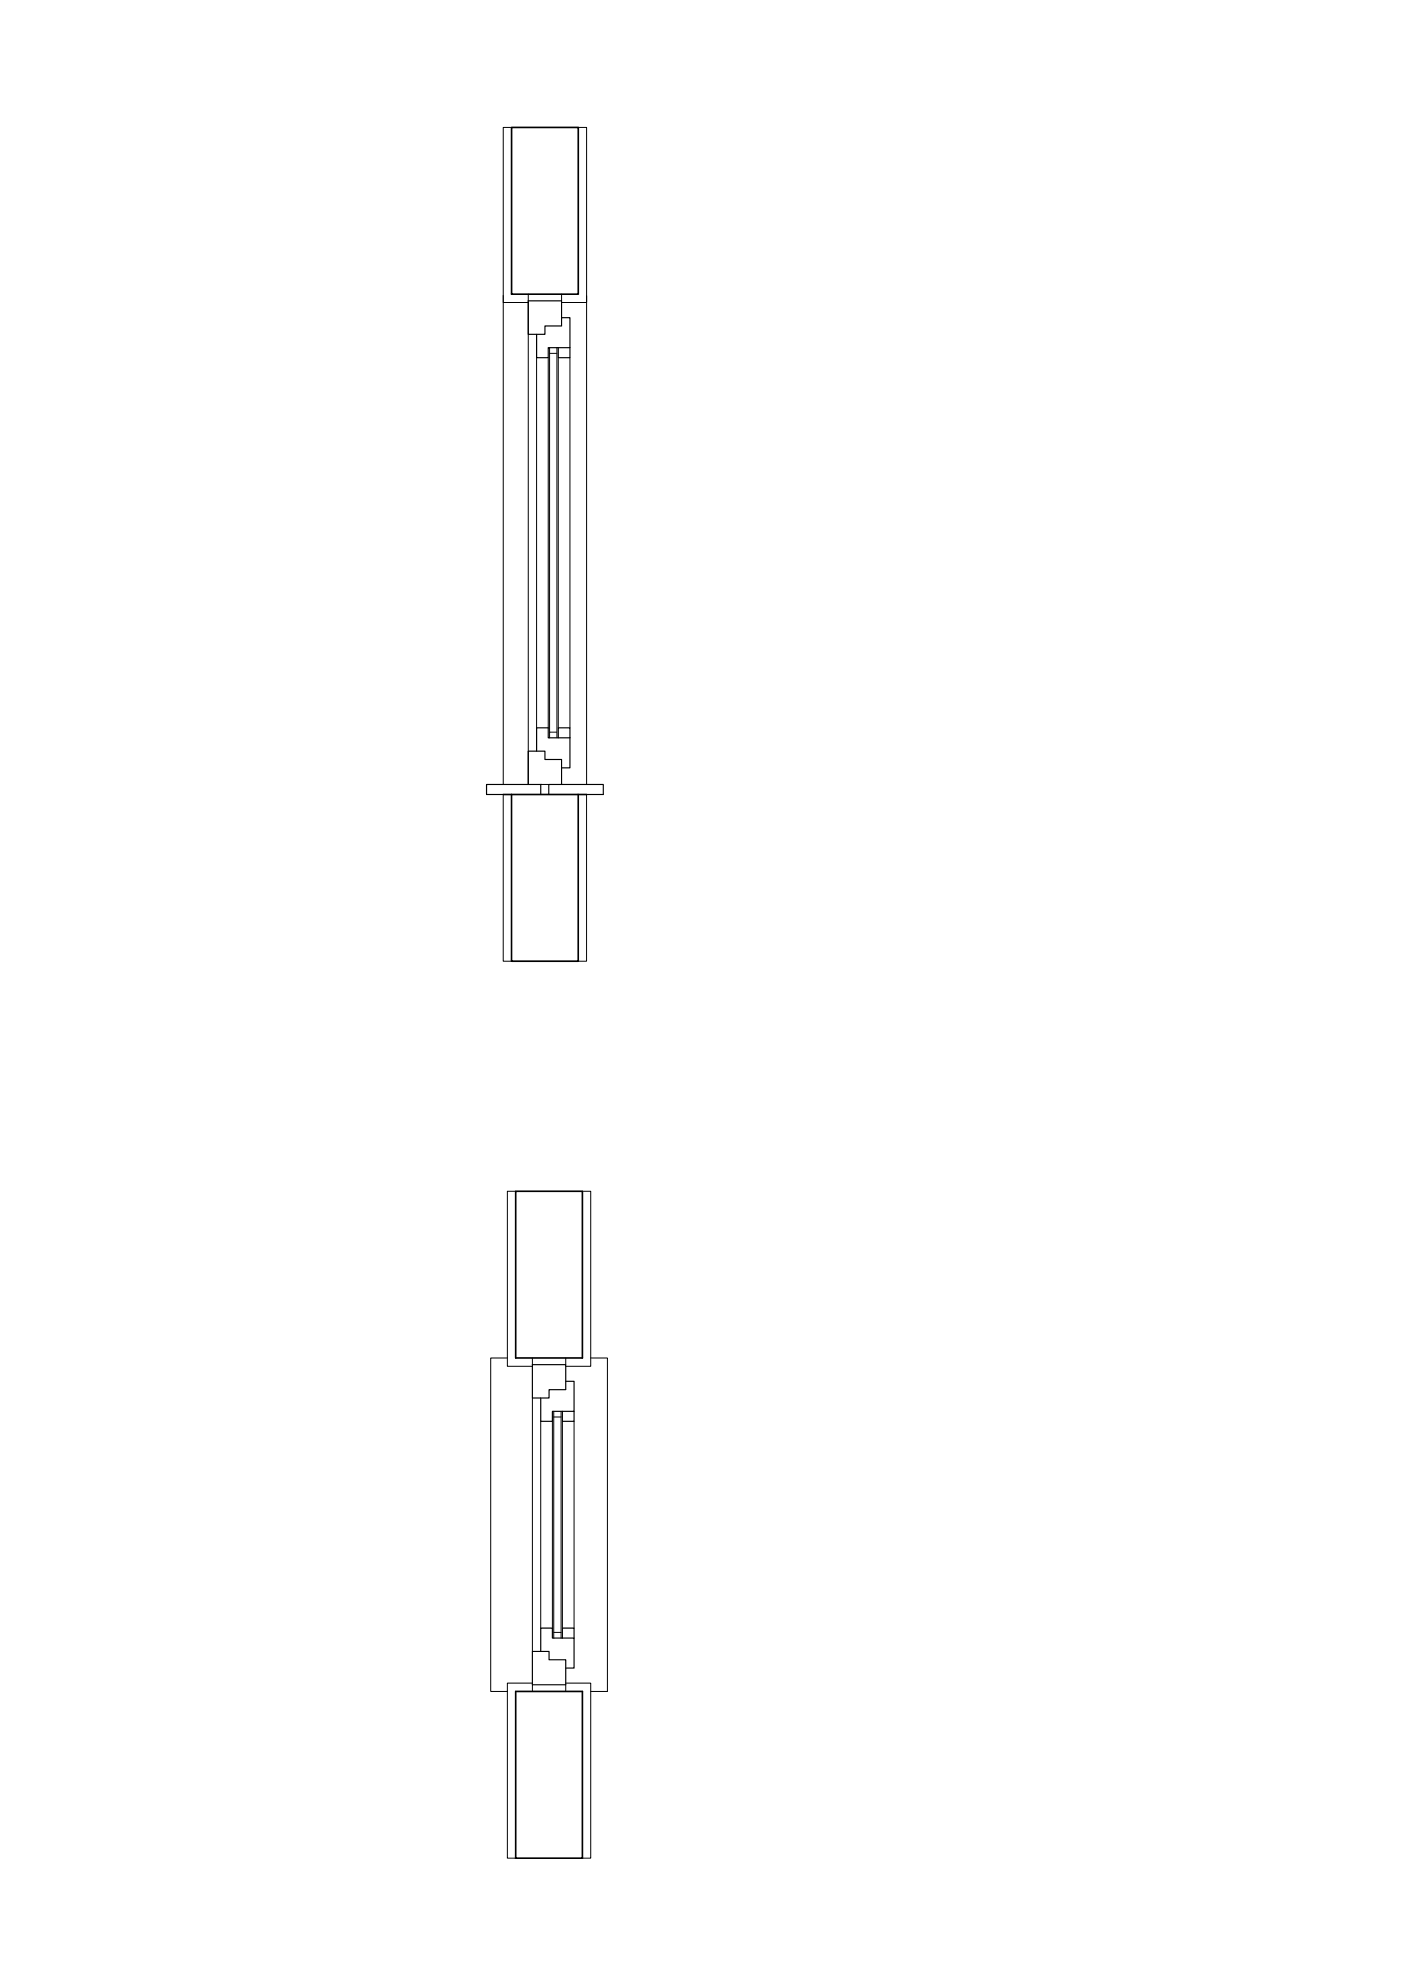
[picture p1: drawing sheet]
<svg xmlns="http://www.w3.org/2000/svg" width="420mm" height="594mm" viewBox="0 0 420 594" stroke-linecap="round" stroke-linejoin="round" font-family="sans-serif">
<!-- layer: 0.13 -->
<g fill="none" stroke="#000" stroke-width=".3">
<path d="M150.9 88.6v146.7M158.4 90.2v145.1M175.9 88.6v146.7M160.9 107.3v111M170.9 107.3v111M154.7 357.2h-2.5v52.5h7.5M174.7 357.2h2.5v52.5h-7.5M152.2 407.2h-5v100h5M159.7 419.2v76M177.2 407.2h5v100h-5M162.2 426.2v62M172.2 426.2v62"/>
<path d="M159.7 504.7h-7.5v52.5h2.5M169.7 504.7h7.5v52.5h-2.5"/>
</g>
<!-- layer: 0 -->
<path d="M153.4 38.2h20v50h-20zM150.9 238.3h25M153.4 238.3v50h20v-50M154.7 357.2h20v50h-20zM154.7 507.2h20v50h-20z" fill="none" stroke="#000" stroke-width=".5"/>
<!-- layer: lastre marmo -->
<path d="M164.4 218.3v3h6.5M150.9 238.3h-5v-3h16.3v3M164.6 238.3v-3h16.3v3h-5" fill="none" stroke="#000" stroke-width=".35"/>
<circle cx="162.2" cy="235.3" r=".17" fill="#000"/>
<!-- layer: 0.35 -->
<g fill="none" stroke="#000" stroke-width=".35">
<path d="M158.4 90.3v10h5v-2.5h5v-7.5M158.4 90.2h10M168.4 95.3h2.5v9h-6.5v3h-3.5v-7M167.4 104.3v3h3.5v-3M164.4 218.3h-3.5v7M158.4 235.3v-10h5v2.5h5v7.5M167.4 221.3v-3h3.5v12h-2.5M159.7 409.2h10v7.5h-5v2.5h-5zM169.7 414.2h2.5v9h-6.5v3h-3.5v-7M168.7 423.2v3h3.5v-3M159.7 495.2h5v2.5h5v7.5h-10zM162.2 495.2v-7h3.5v3h6.5v9h-2.5"/>
<path d="M168.7 491.2v-3h3.5v3"/>
</g>
<!-- layer: 0.25 -->
<g fill="none" stroke="#000" stroke-width=".3">
<path d="M153.4 38.2h-2.5v52.5h7.5M173.4 38.2h2.5v52.5h-7.5M158.4 88.2v2M168.4 88.2v2M164.4 107.3v111M164.8 104.3v117M164.8 106h2.2M167 104.3v117M167.4 107.3v111M164.8 219.6h2.2M150.9 238.3v50h2.5M162.2 235.3h2.4"/>
<path d="M175.9 238.3v50h-2.5M159.7 407.2v2M169.7 407.2v2M165.7 426.2v62M166.1 423.2v68M166.1 424.9h2.2M168.3 423.2v68M168.7 426.2v62M166.1 489.5h2.2M159.7 505.2v2M169.7 505.2v2"/>
</g>
</svg>
